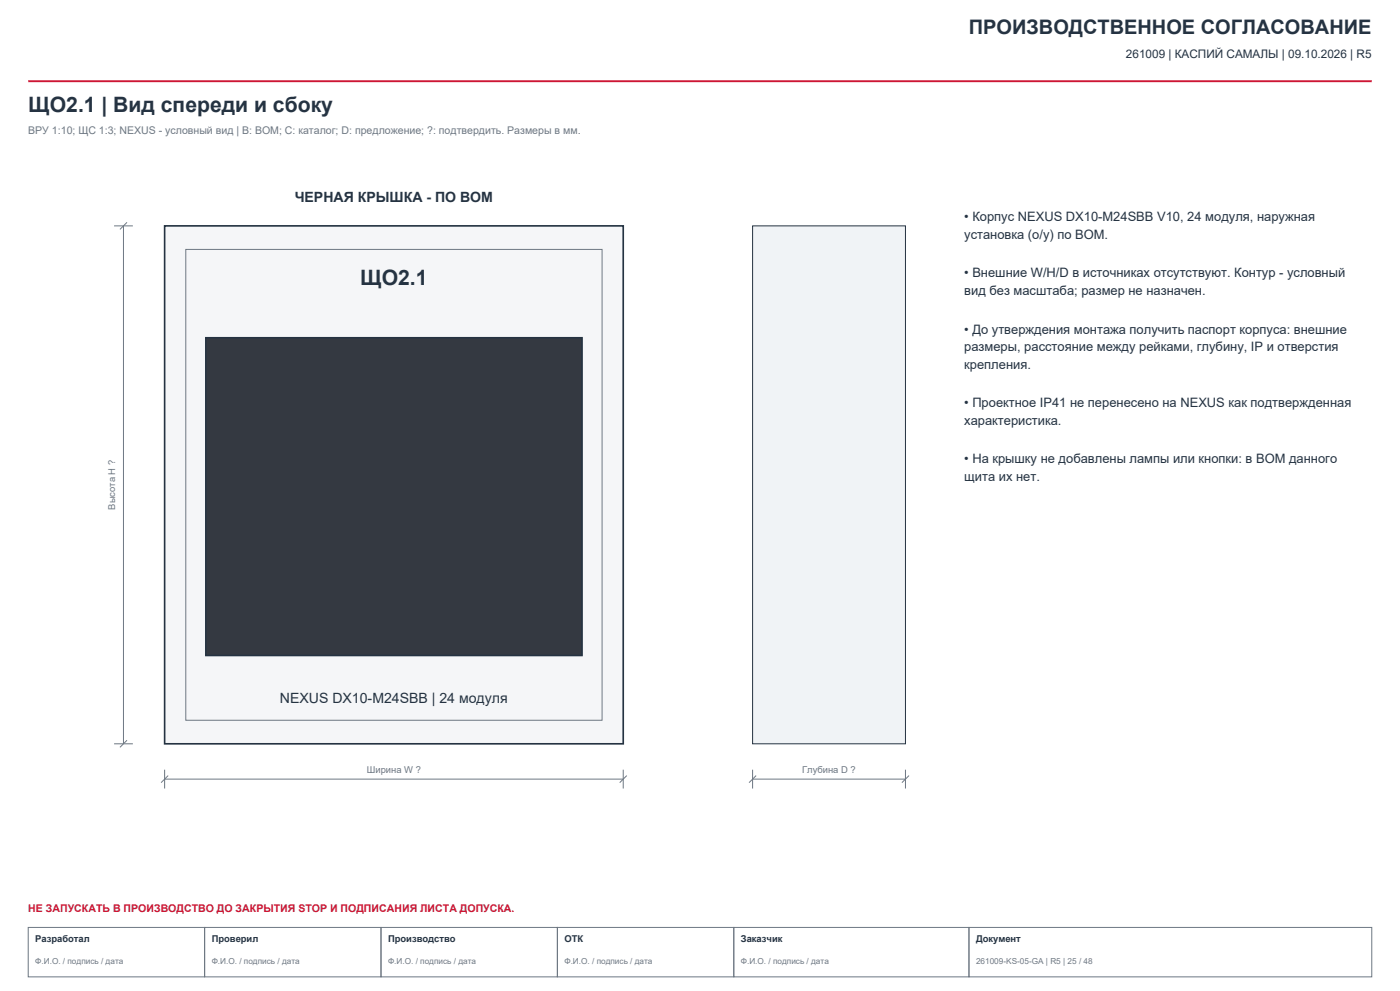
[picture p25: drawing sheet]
<svg xmlns="http://www.w3.org/2000/svg" width="420mm" height="297mm" viewBox="0 0 420 297" stroke-linecap="round" stroke-linejoin="round" font-family="sans-serif">
<defs><g id="words">
<g font-size="6.3" fill="#253342">
<text x="8.5" y="33.5">ЩО2.1 | Вид спереди и сбоку</text>
<text x="108.1" y="85.3">ЩО2.1</text>
</g>
<text font-size="6" fill="#253342" x="290.7" y="10.2">ПРОИЗВОДСТВЕННОЕ СОГЛАСОВАНИЕ</text>
<g font-size="4.2" fill="#253342">
<text x="88.4" y="60.6">ЧЕРНАЯ КРЫШКА - ПО BOM</text>
<text x="84" y="210.6">NEXUS DX10-M24SBB | 24 модуля</text>
</g>
<g font-size="3.9" fill="#253342">
<text x="289.3" y="66.3">• Корпус NEXUS DX10-M24SBB V10, 24 модуля, наружная</text>
<text x="289.3" y="71.6">установка (о/у) по BOM.</text>
<text x="289.3" y="83.1">• Внешние W/H/D в источниках отсутствуют. Контур - условный</text>
<text x="289.3" y="88.4">вид без масштаба; размер не назначен.</text>
<text x="289.3" y="100">• До утверждения монтажа получить паспорт корпуса: внешние</text>
<text x="289.3" y="105.2">размеры, расстояние между рейками, глубину, IP и отверстия</text>
<text x="289.3" y="110.5">крепления.</text>
<text x="289.3" y="122">• Проектное IP41 не перенесено на NEXUS как подтвержденная</text>
<text x="289.3" y="127.3">характеристика.</text>
<text x="289.3" y="138.9">• На крышку не добавлены лампы или кнопки: в BOM данного</text>
<text x="289.3" y="144.1">щита их нет.</text>
</g>
<text font-size="3.5" fill="#253342" x="337.8" y="17.3">261009 | КАСПИЙ САМАЛЫ | 09.10.2026 | R5</text>
<text font-size="3.2" fill="#6d7884" x="8.5" y="40.2">ВРУ 1:10; ЩС 1:3; NEXUS - условный вид | B: BOM; C: каталог; D: предложение; ?: подтвердить. Размеры в мм.</text>
<text font-size="3.2" fill="#cd1634" x="8.5" y="273.4">НЕ ЗАПУСКАТЬ В ПРОИЗВОДСТВО ДО ЗАКРЫТИЯ STOP И ПОДПИСАНИЯ ЛИСТА ДОПУСКА.</text>
<g font-size="2.8" fill="#6d7884">
<text x="34.6" y="152.8" transform="rotate(-90 34.6 152.8)">Высота H ?</text>
<text x="110.1" y="231.7">Ширина W ?</text>
<text x="240.7" y="231.7">Глубина D ?</text>
</g>
<g font-size="2.8" fill="#253342">
<text x="10.6" y="282.2">Разработал</text>
<text x="63.5" y="282.2">Проверил</text>
<text x="116.4" y="282.2">Производство</text>
<text x="169.3" y="282.2">ОТК</text>
<text x="222.2" y="282.2">Заказчик</text>
<text x="292.8" y="282.2">Документ</text>
</g>
<g font-size="2.5" fill="#6d7884">
<text x="10.6" y="288.9">Ф.И.О. / подпись / дата</text>
<text x="63.5" y="288.9">Ф.И.О. / подпись / дата</text>
<text x="116.4" y="288.9">Ф.И.О. / подпись / дата</text>
<text x="169.3" y="288.9">Ф.И.О. / подпись / дата</text>
<text x="222.2" y="288.9">Ф.И.О. / подпись / дата</text>
<text x="292.8" y="288.9">261009-KS-05-GA | R5 | 25 / 48</text>
</g>
</g></defs>
<path d="M8.5 24.3h403" fill="none" stroke="#cd1634" stroke-width=".56"/>
<path d="M8.5 278h52.9v14.8h-52.9zM61.4 278h52.9v14.8h-52.9zM114.3 278h52.9v14.8h-52.9zM167.2 278h52.9v14.8h-52.9zM220.1 278h70.6v14.8h-70.6zM290.7 278h120.8v14.8h-120.8z" fill="none" stroke="#6d7884" stroke-width=".3"/>
<path d="M49.4 67.7h137.6v155.2h-137.6z" fill-rule="evenodd" fill="#f5f6f8" stroke="#253342" stroke-width=".49"/>
<path d="M55.7 74.8h124.9v141.1h-124.9z" fill="none" stroke="#6d7884" stroke-width=".3"/>
<path d="M61.7 101.2h112.9v95.3h-112.9z" fill-rule="evenodd" fill="#343941" stroke="#253342" stroke-width=".46"/>
<path d="M34.2 67.7h5.7M37 67.7v155.2M38.1 66.6l-2.1 2.2M34.2 222.9h5.7M38.1 221.9l-2.1 2.1M49.4 233.5h137.6M49.4 230.7v5.6M50.4 232.4l-2.1 2.2M187 230.7v5.6M188 232.4l-2.1 2.2" fill="none" stroke="#6d7884" stroke-width=".3"/>
<path d="M225.8 67.7h45.8v155.2h-45.8z" fill-rule="evenodd" fill="#f0f3f6" stroke="#253342" stroke-width=".3"/>
<path d="M225.8 233.5h45.8M225.8 230.7v5.6M226.8 232.4l-2.1 2.2M271.6 230.7v5.6M272.7 232.4l-2.1 2.2" fill="none" stroke="#6d7884" stroke-width=".3"/>
<use href="#words"/>
</svg>
